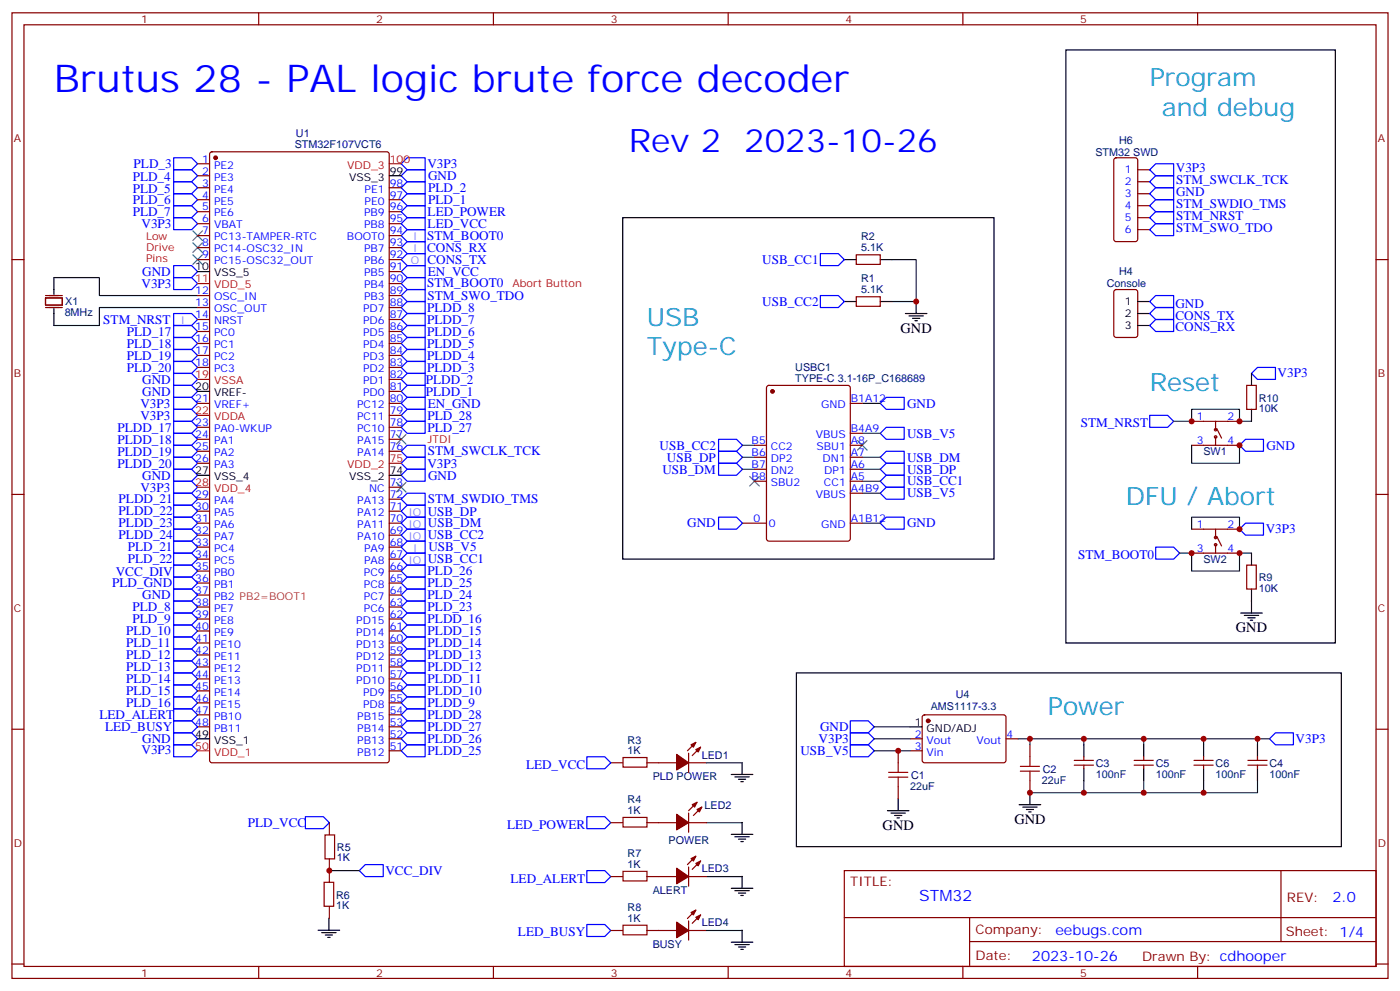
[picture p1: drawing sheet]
<svg xmlns="http://www.w3.org/2000/svg" width="412mm" height="292mm" viewBox="0 0 412 292" stroke-linecap="round" stroke-linejoin="round" font-family="sans-serif">
<defs><g id="words">
<text font-size="11.3" fill="#00f" x="15.9" y="27.1">Brutus 28 - PAL logic brute force decoder</text>
<text font-size="9.5" fill="#00f" x="185.2" y="44.7">Rev 2 2023-10-26</text>
<g font-size="7.4" fill="#09f">
<text x="338.7" y="25.3">Program</text>
<text x="342.2" y="34.1">and debug</text>
<text x="190.5" y="95.8">USB</text>
<text x="190.5" y="104.7">Type-C</text>
<text x="338.7" y="115.3">Reset</text>
<text x="331.6" y="148.8">DFU / Abort</text>
<text x="308.7" y="210.5">Power</text>
</g>
<text font-size="4.6" fill="#00f" x="270.8" y="265.4">STM32</text>
<g font-size="4.2">
<text x="265.3" y="98">GND</text>
<text x="364.1" y="186.2">GND</text>
<text x="260" y="244.4">GND</text>
<text x="298.8" y="242.6">GND</text>
</g>
<g font-size="4.2" fill="#00f">
<text x="392.5" y="265.6">2.0</text>
<text x="310.9" y="275.2">eebugs.com</text>
<text x="304" y="283">2023-10-26</text>
</g>
<g font-size="3.9" fill="#00f">
<text x="39.1" y="53.2">PLD_4</text>
<text x="39.4" y="49.5">PLD_3</text>
<text x="125.9" y="49.5">V3P3</text>
<text x="126.1" y="53">GND</text>
<text x="346.4" y="50.6">V3P3</text>
<text x="39.1" y="56.7">PLD_5</text>
<text x="126.1" y="56.5">PLD_2</text>
<text x="346.4" y="57.7">GND</text>
<text x="346.4" y="54.2">STM_SWCLK_TCK</text>
<text x="39.1" y="63.7">PLD_7</text>
<text x="39.1" y="60.2">PLD_6</text>
<text x="126" y="63.6">LED_POWER</text>
<text x="126.1" y="60.1">PLD_1</text>
<text x="346.4" y="61.3">STM_SWDIO_TMS</text>
<text x="346.4" y="64.8">STM_NRST</text>
<text x="41.7" y="67.1">V3P3</text>
<text x="125.8" y="70.6">STM_BOOT0</text>
<text x="126" y="67.1">LED_VCC</text>
<text x="346.4" y="68.3">STM_SWO_TDO</text>
<text x="125.8" y="74.1">CONS_RX</text>
<text x="125.9" y="77.7">CONS_TX</text>
<text x="224.6" y="77.7">USB_CC1</text>
<text x="41.9" y="81.2">GND</text>
<text x="126" y="81.2">EN_VCC</text>
<text x="41.7" y="84.8">V3P3</text>
<text x="125.8" y="84.6">STM_BOOT0</text>
<text x="125.9" y="88.3">STM_SWO_TDO</text>
<text x="30.4" y="95.4">STM_NRST</text>
<text x="125.8" y="91.8">PLDD_8</text>
<text x="125.8" y="95.3">PLDD_7</text>
<text x="224.6" y="90">USB_CC2</text>
<text x="346.3" y="90.6">GND</text>
<text x="346.3" y="94.1">CONS_TX</text>
<text x="37.4" y="98.9">PLD_17</text>
<text x="125.8" y="98.9">PLDD_6</text>
<text x="346.3" y="97.6">CONS_RX</text>
<text x="37.4" y="105.9">PLD_19</text>
<text x="37.4" y="102.4">PLD_18</text>
<text x="125.8" y="102.4">PLDD_5</text>
<text x="125.8" y="105.9">PLDD_4</text>
<text x="37.4" y="109.5">PLD_20</text>
<text x="41.9" y="113">GND</text>
<text x="125.5" y="113">PLDD_2</text>
<text x="125.8" y="109.5">PLDD_3</text>
<text x="376.4" y="111.1">V3P3</text>
<text x="41.9" y="116.5">GND</text>
<text x="125.5" y="116.5">PLDD_1</text>
<text x="41.3" y="123.6">V3P3</text>
<text x="41.3" y="120">V3P3</text>
<text x="125.9" y="123.6">PLD_28</text>
<text x="126" y="120">EN_GND</text>
<text x="267.2" y="120">GND</text>
<text x="318.4" y="125.8">STM_NRST</text>
<text x="34.6" y="130.6">PLDD_18</text>
<text x="34.6" y="127.1">PLDD_17</text>
<text x="125.9" y="127.1">PLD_27</text>
<text x="267.2" y="128.9">USB_V5</text>
<text x="34.6" y="137.7">PLDD_20</text>
<text x="34.6" y="134.2">PLDD_19</text>
<text x="125.9" y="137.7">V3P3</text>
<text x="126.1" y="134.1">STM_SWCLK_TCK</text>
<text x="194.3" y="132.4">USB_CC2</text>
<text x="196.4" y="135.9">USB_DP</text>
<text x="267.2" y="135.9">USB_DM</text>
<text x="373" y="132.4">GND</text>
<text x="41.9" y="141.2">GND</text>
<text x="126.1" y="141.2">GND</text>
<text x="195.1" y="139.4">USB_DM</text>
<text x="267.2" y="143">USB_CC1</text>
<text x="267.2" y="139.4">USB_DP</text>
<text x="34.9" y="148.3">PLDD_21</text>
<text x="41.3" y="144.7">V3P3</text>
<text x="126" y="148.2">STM_SWDIO_TMS</text>
<text x="267.2" y="146.5">USB_V5</text>
<text x="34.9" y="155.3">PLDD_23</text>
<text x="34.9" y="151.8">PLDD_22</text>
<text x="126" y="151.8">USB_DP</text>
<text x="126.1" y="155.3">USB_DM</text>
<text x="202.4" y="155.3">GND</text>
<text x="267.2" y="155.3">GND</text>
<text x="34.9" y="158.8">PLDD_24</text>
<text x="126" y="158.8">USB_CC2</text>
<text x="372.8" y="157">V3P3</text>
<text x="37.7" y="165.9">PLD_22</text>
<text x="37.7" y="162.4">PLD_21</text>
<text x="126" y="165.9">USB_CC1</text>
<text x="126.2" y="162.4">USB_V5</text>
<text x="317.5" y="164.6">STM_BOOT0</text>
<text x="33.1" y="173">PLD_GND</text>
<text x="34.1" y="169.6">VCC_DIV</text>
<text x="126" y="169.4">PLD_26</text>
<text x="126" y="173">PLD_25</text>
<text x="41.9" y="176.5">GND</text>
<text x="126" y="176.5">PLD_24</text>
<text x="39.1" y="183.5">PLD_9</text>
<text x="39.1" y="180">PLD_8</text>
<text x="126" y="183.5">PLDD_16</text>
<text x="126" y="180">PLD_23</text>
<text x="37.1" y="190.6">PLD_11</text>
<text x="37.1" y="187.1">PLD_10</text>
<text x="126" y="187.1">PLDD_15</text>
<text x="126" y="190.6">PLDD_14</text>
<text x="37.1" y="197.6">PLD_13</text>
<text x="37.1" y="194.1">PLD_12</text>
<text x="126" y="194.1">PLDD_13</text>
<text x="126" y="197.6">PLDD_12</text>
<text x="37.1" y="201.2">PLD_14</text>
<text x="126" y="201.2">PLDD_11</text>
<text x="37.1" y="208.2">PLD_16</text>
<text x="37.1" y="204.7">PLD_15</text>
<text x="126" y="204.7">PLDD_10</text>
<text x="126" y="208.2">PLDD_9</text>
<text x="29.3" y="211.9">LED_ALERT</text>
<text x="30.9" y="215.3">LED_BUSY</text>
<text x="126" y="211.8">PLDD_28</text>
<text x="126" y="215.3">PLDD_27</text>
<text x="241.6" y="215.3">GND</text>
<text x="41.7" y="222">V3P3</text>
<text x="41.9" y="218.8">GND</text>
<text x="126" y="218.8">PLDD_26</text>
<text x="241.2" y="218.8">V3P3</text>
<text x="381.7" y="218.7">V3P3</text>
<text x="126" y="222.3">PLDD_25</text>
<text x="154.9" y="226.4">LED_VCC</text>
<text x="235.8" y="222.3">USB_V5</text>
<text x="73" y="243.6">PLD_VCC</text>
<text x="149.4" y="244">LED_POWER</text>
<text x="113.6" y="257.6">VCC_DIV</text>
<text x="150.4" y="259.9">LED_ALERT</text>
<text x="152.6" y="275.8">LED_BUSY</text>
</g>
<g font-size="3.9" fill="#800">
<text x="250.5" y="260.9">TITLE:</text>
<text x="379.1" y="265.6">REV:</text>
<text x="287.4" y="275.1">Company:</text>
<text x="378.7" y="275.8">Sheet: 1/4</text>
<text x="287.4" y="282.8">Date:</text>
<text x="336.4" y="282.9">Drawn By: cdhooper</text>
</g>
<g font-size="3.2" fill="#800">
<text x="41.6" y="6.8">1</text>
<text x="110.8" y="6.8">2</text>
<text x="179.9" y="6.8">3</text>
<text x="249.1" y="6.8">4</text>
<text x="318.2" y="6.8">5</text>
<text x="4.1" y="41.9">A</text>
<text x="405.9" y="41.9">A</text>
<text x="4.1" y="111">B</text>
<text x="405.9" y="111">B</text>
<text x="4.1" y="180.2">C</text>
<text x="405.9" y="180.2">C</text>
<text x="4.1" y="249.3">D</text>
<text x="405.9" y="249.3">D</text>
<text x="41.6" y="287.6">1</text>
<text x="110.8" y="287.6">2</text>
<text x="179.9" y="287.6">3</text>
<text x="249.1" y="287.6">4</text>
<text x="318.2" y="287.6">5</text>
</g>
<g font-size="3.2" fill="#000080">
<text x="87.2" y="40.5">U1</text>
<text x="86.8" y="43.6">STM32F107VCT6</text>
<text x="322.7" y="45.8">STM32 SWD</text>
<text x="329.7" y="42.4">H6</text>
<text x="253.6" y="70.8">R2</text>
<text x="253.6" y="74">5.1K</text>
<text x="253.6" y="83.1">R1</text>
<text x="329.7" y="81.1">H4</text>
<text x="19.2" y="89.9">X1</text>
<text x="253.6" y="86.3">5.1K</text>
<text x="326" y="84.7">Console</text>
<text x="19" y="93.1">8MHz</text>
<text x="234.3" y="112.4">TYPE-C 3.1-16P_C168689</text>
<text x="234.3" y="109.3">USBC1</text>
<text x="370.8" y="118.3">R10</text>
<text x="370.8" y="121.3">10K</text>
<text x="354.5" y="134">SW1</text>
<text x="354.5" y="165.8">SW2</text>
<text x="370.8" y="171.2">R9</text>
<text x="370.8" y="174.2">10K</text>
<text x="274.2" y="209.2">AMS1117-3.3</text>
<text x="281.5" y="205.6">U4</text>
<text x="184.9" y="218.9">R3</text>
<text x="184.9" y="222">1K</text>
<text x="206.7" y="223.4">LED1</text>
<text x="307.2" y="227.5">C2</text>
<text x="322.8" y="225.7">C3</text>
<text x="340.4" y="225.7">C5</text>
<text x="358.1" y="225.7">C6</text>
<text x="373.9" y="225.7">C4</text>
<text x="192.3" y="229.7">PLD POWER</text>
<text x="268.1" y="232.5">22uF</text>
<text x="268.4" y="229.3">C1</text>
<text x="306.9" y="230.7">22uF</text>
<text x="322.8" y="229">100nF</text>
<text x="340.4" y="229">100nF</text>
<text x="358.1" y="229">100nF</text>
<text x="373.9" y="229">100nF</text>
<text x="184.9" y="239.7">1K</text>
<text x="184.9" y="236.6">R4</text>
<text x="207.5" y="238.2">LED2</text>
<text x="99.3" y="250.5">R5</text>
<text x="197" y="248.6">POWER</text>
<text x="99.3" y="253.6">1K</text>
<text x="184.9" y="255.5">1K</text>
<text x="184.9" y="252.5">R7</text>
<text x="206.7" y="256.9">LED3</text>
<text x="192.3" y="263.3">ALERT</text>
<text x="99" y="267.7">1K</text>
<text x="99" y="264.6">R6</text>
<text x="184.9" y="268.3">R8</text>
<text x="184.9" y="271.4">1K</text>
<text x="206.7" y="272.8">LED4</text>
<text x="192.3" y="279.1">BUSY</text>
</g>
<g font-size="3.2" fill="#00f">
<text x="59.5" y="47.9">1</text>
<text x="59.5" y="51.4">2</text>
<text x="63" y="49.6">PE2</text>
<text x="63" y="53.2">PE3</text>
<text x="331.4" y="51">1</text>
<text x="59.5" y="54.9">3</text>
<text x="59.5" y="58.5">4</text>
<text x="63" y="56.7">PE4</text>
<text x="107.4" y="56.7">PE1</text>
<text x="114.8" y="58.5">97</text>
<text x="114.8" y="54.9">98</text>
<text x="331.4" y="54.6">2</text>
<text x="331.4" y="58.1">3</text>
<text x="59.5" y="62">5</text>
<text x="59.5" y="65.5">6</text>
<text x="63" y="60.2">PE5</text>
<text x="63" y="63.7">PE6</text>
<text x="107.2" y="63.7">PB9</text>
<text x="107.4" y="60.2">PE0</text>
<text x="114.8" y="65.5">95</text>
<text x="114.8" y="62">96</text>
<text x="331.4" y="61.6">4</text>
<text x="331.4" y="65.2">5</text>
<text x="59.5" y="69">7</text>
<text x="63" y="67.3">VBAT</text>
<text x="63" y="70.8">PC13-TAMPER-RTC</text>
<text x="102.2" y="70.8">BOOT0</text>
<text x="107.2" y="67.3">PB8</text>
<text x="114.8" y="69">94</text>
<text x="331.4" y="68.7">6</text>
<text x="59.5" y="72.6">8</text>
<text x="59.5" y="76.1">9</text>
<text x="63" y="74.3">PC14-OSC32_IN</text>
<text x="63" y="77.9">PC15-OSC32_OUT</text>
<text x="107.2" y="77.9">PB6</text>
<text x="107.2" y="74.3">PB7</text>
<text x="114.8" y="76.1">92</text>
<text x="114.8" y="72.6">93</text>
<text x="107.2" y="81.4">PB5</text>
<text x="114.8" y="83.1">90</text>
<text x="114.8" y="79.6">91</text>
<text x="57.5" y="86.7">12</text>
<text x="63" y="88.4">OSC_IN</text>
<text x="107.2" y="88.4">PB3</text>
<text x="107.2" y="84.9">PB4</text>
<text x="114.8" y="86.7">89</text>
<text x="57.5" y="90.2">13</text>
<text x="57.5" y="93.7">14</text>
<text x="63" y="92">OSC_OUT</text>
<text x="63" y="95.5">NRST</text>
<text x="107" y="95.5">PD6</text>
<text x="107" y="92">PD7</text>
<text x="114.8" y="93.7">87</text>
<text x="114.8" y="90.2">88</text>
<text x="57.5" y="97.3">15</text>
<text x="57.5" y="100.8">16</text>
<text x="63" y="99">PC0</text>
<text x="107" y="99">PD5</text>
<text x="114.8" y="100.8">85</text>
<text x="114.8" y="97.3">86</text>
<text x="57.5" y="104.3">17</text>
<text x="57.5" y="107.8">18</text>
<text x="63" y="102.6">PC1</text>
<text x="63" y="106.1">PC2</text>
<text x="107" y="106.1">PD3</text>
<text x="107" y="102.6">PD4</text>
<text x="114.8" y="107.8">83</text>
<text x="114.8" y="104.3">84</text>
<text x="63" y="109.6">PC3</text>
<text x="107" y="113.1">PD1</text>
<text x="107" y="109.6">PD2</text>
<text x="114.8" y="111.4">82</text>
<text x="57.5" y="118.4">21</text>
<text x="107" y="116.7">PD0</text>
<text x="114.8" y="118.4">80</text>
<text x="114.8" y="114.9">81</text>
<text x="250.6" y="118.4">B1A12</text>
<text x="57.5" y="125.5">23</text>
<text x="63" y="120.2">VREF+</text>
<text x="105.2" y="123.7">PC11</text>
<text x="105.2" y="120.2">PC12</text>
<text x="114.8" y="125.5">78</text>
<text x="114.8" y="122">79</text>
<text x="241.9" y="120.2">GND</text>
<text x="352.5" y="123.7">1</text>
<text x="361.6" y="123.7">2</text>
<text x="57.5" y="129">24</text>
<text x="63" y="127.2">PA0-WKUP</text>
<text x="63" y="130.8">PA1</text>
<text x="105.2" y="127.2">PC10</text>
<text x="105.2" y="130.8">PA15</text>
<text x="114.8" y="129">77</text>
<text x="221.4" y="130.8">B5</text>
<text x="240.3" y="129">VBUS</text>
<text x="250.6" y="130.8">A8</text>
<text x="250.6" y="127.2">B4A9</text>
<text x="352.5" y="130.8">3</text>
<text x="361.6" y="130.8">4</text>
<text x="57.5" y="132.5">25</text>
<text x="57.5" y="136.1">26</text>
<text x="63" y="134.3">PA2</text>
<text x="63" y="137.8">PA3</text>
<text x="105.2" y="134.3">PA14</text>
<text x="114.8" y="132.5">76</text>
<text x="221.4" y="134.3">B6</text>
<text x="221.4" y="137.8">B7</text>
<text x="227.1" y="132.5">CC2</text>
<text x="227.1" y="136.1">DP2</text>
<text x="240.5" y="132.5">SBU1</text>
<text x="242.3" y="136.1">DN1</text>
<text x="250.6" y="137.8">A6</text>
<text x="250.6" y="134.3">A7</text>
<text x="114.8" y="143.1">73</text>
<text x="221.4" y="141.4">B8</text>
<text x="227.1" y="139.6">DN2</text>
<text x="227.1" y="143.1">SBU2</text>
<text x="242.7" y="143.1">CC1</text>
<text x="242.8" y="139.6">DP1</text>
<text x="250.6" y="141.4">A5</text>
<text x="57.5" y="146.6">29</text>
<text x="63" y="148.4">PA4</text>
<text x="105.2" y="148.4">PA13</text>
<text x="108.8" y="144.9">NC</text>
<text x="114.8" y="146.6">72</text>
<text x="240.3" y="146.6">VBUS</text>
<text x="250.6" y="144.9">A4B9</text>
<text x="57.5" y="150.2">30</text>
<text x="57.5" y="153.7">31</text>
<text x="63" y="151.9">PA5</text>
<text x="63" y="155.5">PA6</text>
<text x="105.2" y="155.5">PA11</text>
<text x="105.2" y="151.9">PA12</text>
<text x="114.8" y="153.7">70</text>
<text x="114.8" y="150.2">71</text>
<text x="222" y="153.7">0</text>
<text x="226.5" y="155.1">0</text>
<text x="241.9" y="155.5">GND</text>
<text x="250.6" y="153.7">A1B12</text>
<text x="352.5" y="155.5">1</text>
<text x="361.6" y="155.5">2</text>
<text x="57.5" y="157.2">32</text>
<text x="57.5" y="160.8">33</text>
<text x="63" y="159">PA7</text>
<text x="105.2" y="159">PA10</text>
<text x="114.8" y="160.8">68</text>
<text x="114.8" y="157.2">69</text>
<text x="57.5" y="164.3">34</text>
<text x="57.5" y="167.8">35</text>
<text x="63" y="162.5">PC4</text>
<text x="63" y="166.1">PC5</text>
<text x="107.2" y="166.1">PA8</text>
<text x="107.2" y="162.5">PA9</text>
<text x="114.8" y="167.8">66</text>
<text x="114.8" y="164.3">67</text>
<text x="352.5" y="162.5">3</text>
<text x="361.6" y="162.5">4</text>
<text x="57.5" y="171.3">36</text>
<text x="63" y="169.6">PB0</text>
<text x="63" y="173.1">PB1</text>
<text x="107.2" y="173.1">PC8</text>
<text x="107.2" y="169.6">PC9</text>
<text x="114.8" y="171.3">65</text>
<text x="57.5" y="174.9">37</text>
<text x="57.5" y="178.4">38</text>
<text x="63" y="176.6">PB2 PB2=BOOT1</text>
<text x="107.2" y="176.6">PC7</text>
<text x="114.8" y="178.4">63</text>
<text x="114.8" y="174.9">64</text>
<text x="57.5" y="181.9">39</text>
<text x="57.5" y="185.5">40</text>
<text x="63" y="180.2">PE7</text>
<text x="63" y="183.7">PE8</text>
<text x="105" y="183.7">PD15</text>
<text x="107.2" y="180.2">PC6</text>
<text x="114.8" y="185.5">61</text>
<text x="114.8" y="181.9">62</text>
<text x="57.5" y="189">41</text>
<text x="63" y="187.2">PE9</text>
<text x="63" y="190.7">PE10</text>
<text x="105" y="190.7">PD13</text>
<text x="105" y="187.2">PD14</text>
<text x="114.8" y="189">60</text>
<text x="57.5" y="192.5">42</text>
<text x="57.5" y="196">43</text>
<text x="63" y="194.3">PE11</text>
<text x="63" y="197.8">PE12</text>
<text x="105" y="197.8">PD11</text>
<text x="105" y="194.3">PD12</text>
<text x="114.8" y="196">58</text>
<text x="114.8" y="192.5">59</text>
<text x="57.5" y="199.6">44</text>
<text x="57.5" y="203.1">45</text>
<text x="63" y="201.3">PE13</text>
<text x="105" y="201.3">PD10</text>
<text x="114.8" y="203.1">56</text>
<text x="114.8" y="199.6">57</text>
<text x="57.5" y="206.6">46</text>
<text x="63" y="204.9">PE14</text>
<text x="63" y="208.4">PE15</text>
<text x="107" y="208.4">PD8</text>
<text x="107" y="204.9">PD9</text>
<text x="114.8" y="206.6">55</text>
<text x="57.5" y="210.1">47</text>
<text x="57.5" y="213.7">48</text>
<text x="63" y="211.9">PB10</text>
<text x="63" y="215.4">PB11</text>
<text x="105.2" y="215.4">PB14</text>
<text x="105.2" y="211.9">PB15</text>
<text x="114.8" y="213.7">53</text>
<text x="114.8" y="210.1">54</text>
<text x="105.2" y="219">PB13</text>
<text x="114.8" y="220.7">51</text>
<text x="114.8" y="217.2">52</text>
<text x="269.4" y="217.2">2</text>
<text x="269.4" y="220.7">3</text>
<text x="272.9" y="219">Vout</text>
<text x="287.7" y="219">Vout</text>
<text x="296.5" y="217.2">4</text>
<text x="105.2" y="222.5">PB12</text>
<text x="272.9" y="222.5">Vin</text>
</g>
<g font-size="3.2" fill="#f00">
<text x="114.8" y="47.9">100</text>
<text x="102.3" y="49.6">VDD_3</text>
<text x="43" y="70.8">Low</text>
<text x="43" y="74">Drive</text>
<text x="43" y="77.2">Pins</text>
<text x="57.5" y="83.1">11</text>
<text x="63" y="84.9">VDD_5</text>
<text x="151" y="84.6">Abort Button</text>
<text x="57.5" y="111.4">19</text>
<text x="63" y="113.1">VSSA</text>
<text x="57.5" y="122">22</text>
<text x="63" y="123.7">VDDA</text>
<text x="125.9" y="130.4">JTDI</text>
<text x="102.3" y="137.8">VDD_2</text>
<text x="114.8" y="136.1">75</text>
<text x="57.5" y="143.1">28</text>
<text x="63" y="144.9">VDD_4</text>
<text x="57.5" y="220.7">50</text>
<text x="63" y="222.5">VDD_1</text>
</g>
<g font-size="3.2">
<text x="102.8" y="53.2">VSS_3</text>
<text x="114.8" y="51.4">99</text>
<text x="57.5" y="79.6">10</text>
<text x="63" y="81.4">VSS_5</text>
<text x="331.4" y="89.9">1</text>
<text x="331.4" y="93.4">2</text>
<text x="331.4" y="96.9">3</text>
<text x="57.5" y="114.9">20</text>
<text x="63" y="116.7">VREF-</text>
<text x="57.5" y="139.6">27</text>
<text x="63" y="141.4">VSS_4</text>
<text x="102.8" y="141.4">VSS_2</text>
<text x="114.8" y="139.6">74</text>
<text x="269.4" y="213.7">1</text>
<text x="272.9" y="215.4">GND/ADJ</text>
<text x="57.5" y="217.2">49</text>
<text x="63" y="219">VSS_1</text>
</g>
<g font-size="3.2" fill="#f0f">
<text x="121.7" y="70.6">I</text>
<text x="121" y="77.9">O</text>
<text x="121.7" y="74.3">I</text>
<text x="53.3" y="95.5">I</text>
<text x="120.3" y="151.9">IO</text>
<text x="120.3" y="155.5">IO</text>
<text x="120.3" y="159">IO</text>
<text x="120.3" y="166.1">IO</text>
<text x="121.7" y="162.5">I</text>
</g>
</g></defs>
<g fill="none" stroke="#870000" stroke-width=".35">
<path d="M3.5 3.8h405.4v284.3h-405.4zM7.1 7.3h398.2v277.3h-398.2zM76.2 3.8v3.5M145.3 3.8v3.5M214.5 3.8v3.5M283.6 3.8v3.5M352.8 3.8v3.5M58.2 48.2h3.5M58.2 51.8h3.5M58.2 55.3h3.5M58.2 58.8h3.5M62 44.9l.4-.2h51.5l.7 .4 .1 178.8-.5 .7h-51.8l-.6-.4-.1-178.8z"/>
<path d="M114.7 55.3h3.5M114.7 58.8h3.5M328.3 46.7l.5-.2h5.6l.7 .4v23.5l-.4 .7-5.9 .1-.7-.5v-23.5zM335.1 50h3.6M335.1 53.5h3.6M335.1 57h3.6M3.5 76.4h3.6M58.2 76.4h3.5M58.2 62.3h3.5M58.2 65.9h3.5M58.2 69.4h3.5M58.2 72.9h3.5"/>
<path d="M114.7 76.4h3.5M114.7 62.3h3.5M114.7 65.9h3.5M114.7 69.4h3.5M114.7 72.9h3.5M114.7 80h3.5M252.2 75h7.1v2.9h-7.1zM335.1 60.6h3.6M335.1 64.1h3.6M335.1 67.6h3.6M405.3 76.4h3.6M13.4 87.7h4.9v2.2h-4.9z"/>
<path d="M13.4 90.6h4.9M13.4 87h4.9M58.2 90.6h3.5M58.2 87h3.5M58.2 94.1h3.5M58.2 97.6h3.5M114.7 90.6h3.5M114.7 87h3.5M114.7 94.1h3.5M114.7 97.6h3.5M114.7 83.5h3.5M252.2 87.4h7.1v2.8h-7.1z"/>
<path d="M328.3 85.5l.5-.2h5.6l.7 .4v13l-.4 .6-5.9 .1-.7-.5v-12.9zM58.2 101.1h3.5M58.2 104.7h3.5M58.2 108.2h3.5M58.2 118.8h3.5M114.7 101.1h3.5M114.7 104.7h3.5M114.7 108.2h3.5M114.7 118.8h3.5M114.7 115.3h3.5M114.7 111.7h3.5M226 113.7l.5-.2h23.3l.6 .4 .1 44.7-.5 .7h-23.5l-.7-.4v-44.7z"/>
<path d="M250.5 118.8h3.5M367.2 113.5h2.9v7h-2.9zM58.2 125.8h3.5M58.2 129.4h3.5M58.2 132.9h3.5M58.2 136.4h3.5M114.7 125.8h3.5M114.7 129.4h3.5M114.7 132.9h3.5M114.7 122.3h3.5M222.2 131.1h3.6M222.2 134.7h3.6"/>
<path d="M222.2 138.2h3.6M250.5 131.1h3.5M250.5 134.7h3.5M250.5 138.2h3.5M250.5 127.6h3.5M351 131.1h14.1M351 124.1h14.1M358.1 124.1v2.4M358.1 128.7v2.4M358.4 126.2l1.4 2.8M3.5 145.6h3.6M58.2 147h3.5"/>
<path d="M58.2 150.5h3.5M58.2 154.1h3.5M58.2 157.6h3.5M114.7 147h3.5M114.7 150.5h3.5M114.7 154.1h3.5M114.7 157.6h3.5M114.7 143.5h3.5M218.7 154.1h7.1M222.2 141.7h3.6M250.5 154.1h3.5M250.5 141.7h3.5"/>
<path d="M250.5 145.2h3.5M351 155.8h14.1M358.1 155.8v2.5M358.4 157.9l1.4 2.9M405.3 145.6h3.6M58.2 161.1h3.5M58.2 164.6h3.5M58.2 168.2h3.5M58.2 171.7h3.5M58.2 175.2h3.5M58.2 178.8h3.5M114.7 161.1h3.5"/>
<path d="M114.7 164.6h3.5M114.7 168.2h3.5M114.7 171.7h3.5M114.7 175.2h3.5M114.7 178.8h3.5M351 162.9h14.1M358.1 160.4v2.5M367.2 166.4h2.9v7.1h-2.9zM58.2 182.3h3.5M58.2 185.8h3.5M58.2 189.3h3.5M58.2 192.9h3.5"/>
<path d="M58.2 196.4h3.5M58.2 199.9h3.5M114.7 182.3h3.5M114.7 185.8h3.5M114.7 189.3h3.5M114.7 192.9h3.5M114.7 196.4h3.5M114.7 199.9h3.5M3.5 214.7h3.6M58.2 203.4h3.5M58.2 207h3.5M58.2 210.5h3.5"/>
<path d="M58.2 214h3.5M114.7 203.4h3.5M114.7 207h3.5M114.7 210.5h3.5M114.7 214h3.5M114.7 217.6h3.5M205 218.6l-2.5 2.5M268.1 217.6h3.5M271.9 210.7l.4-.2 23.6 .1 .4 .6v13l-.7 .4-23.5-.1-.5-.6v-12.7zM296.3 217.6h3.6M303.4 219.3v3.5M405.3 214.7h3.6"/>
<path d="M114.7 221.1h3.5M179.9 224.6h3.5M183.5 223.1h7.1v2.8h-7.1zM190.5 224.6h8.8M202.8 221.8v5.6M202.8 239.4v5.7M202.8 224.6h5.3M205.3 236.3l-2.5 2.4M206.4 220l-2.5 2.5M206.7 237.7l-2.4 2.4M264.6 221.1v3.5M264.6 231.7v3.5"/>
<path d="M268.1 221.1h3.5M303.4 229.9v3.5M316.4 223.9h5.7M316.4 225.3h5.7M319.3 222.8v1.1M319.3 225.3v1.1M334.1 223.9h5.6M334.1 225.3h5.6M336.9 222.8v1.1M336.9 225.3v1.1M351.7 223.9h5.7M351.7 225.3h5.7"/>
<path d="M354.5 222.8v1.1M354.5 225.3v1.1M367.6 223.9h5.6M367.6 225.3h5.6M370.4 222.8v1.1M370.4 225.3v1.1M95.5 259.8h2.8v7.1h-2.8zM95.7 245.9h2.9v7h-2.9zM97 242.3v3.5M97 252.8v7.1M179.9 258.1h3.5M179.9 242.3h3.5"/>
<path d="M183.5 240.7h7.1v2.8h-7.1zM183.5 256.6h7.1v2.8h-7.1zM190.5 258.1h8.8M190.5 242.3h8.8M202.8 258.1h5.3M202.8 255.3v5.6M202.8 242.3h5.3M205 252.1l-2.5 2.5M206.4 253.5l-2.5 2.5M248.7 256.4h156.6v28.2h-156.6zM377.3 256.4v20.9M97 266.9v3.6"/>
<path d="M179.9 274h3.5M183.5 272.5h7.1v2.8h-7.1zM190.5 274h8.8M202.8 271.2v5.6M202.8 274h5.3M205 268l-2.5 2.5M206.4 269.4l-2.5 2.5M248.7 270.2h156.5M285.6 277.3h119.6M285.6 270.2v14.1M3.5 283.9h3.6M76.2 284.6v3.5"/>
<path d="M145.3 284.6v3.5M214.5 284.6v3.5M283.6 284.6v3.5M352.8 284.6v3.5M405.3 283.9h3.6"/>
<circle cx="358.1" cy="128.7" r=".35"/>
<circle cx="358.1" cy="126.5" r=".35"/>
<circle cx="358.1" cy="158.3" r=".35"/>
<circle cx="358.1" cy="160.4" r=".35"/>
</g>
<g fill="none" stroke="#00f" stroke-width=".35">
<path d="M51.2 57h5.2l1.8 1.8-1.8 1.8h-5.2zM51.2 53.5h5.2l1.8 1.8-1.8 1.7h-5.2zM51.2 50h5.2l1.8 1.8-1.8 1.7h-5.2zM51.2 46.5h5.2l1.8 1.7-1.8 1.8h-5.2zM118.2 58.8l1.7-1.8h5.3v3.6h-5.3zM118.2 48.2l1.7-1.7h5.3v3.5h-5.3zM118.2 51.8l1.7-1.8h5.3v3.5h-5.3zM119.9 53.5h5.3v3.5h-5.3l-1.7-1.7zM338.7 50l1.7-1.8h5.3v3.6h-5.3zM338.7 57l1.7-1.7h5.3v3.5h-5.3zM338.7 53.5l1.7-1.7h5.3v3.5h-5.3zM51.2 60.6h5.2l1.8 1.7-1.8 1.8h-5.2z"/>
<path d="M51.2 64.1h5.2l1.8 1.8-1.8 1.7h-5.2zM51.2 78.2h5.2l1.8 1.8-1.8 1.7h-5.2zM118.2 80l1.7-1.8h5.3v3.5h-5.3zM118.2 69.4l1.7-1.8h5.3v3.6h-5.3zM118.2 76.4l1.7-1.7h5.3v3.5h-5.3zM118.2 72.9l1.7-1.7h5.3v3.5h-5.3zM118.2 62.3l1.7-1.7h5.3v3.5h-5.3zM118.2 65.9l1.7-1.8h5.3v3.5h-5.3zM241.7 74.7h5.2l1.8 1.7-1.8 1.8h-5.2zM338.7 67.6l1.7-1.7h5.3v3.5h-5.3zM338.7 60.6l1.7-1.8h5.3v3.5h-5.3zM338.7 64.1l1.7-1.8h5.3v3.6h-5.3z"/>
<path d="M51.2 99.4h5.2l1.8 1.7-1.8 1.8h-5.2zM51.2 95.8h5.2l1.8 1.8-1.8 1.8h-5.2zM51.2 81.7h5.2l1.8 1.8-1.8 1.8h-5.2zM51.2 92.3h5.2l1.8 1.8-1.8 1.7h-5.2zM118.2 83.5l1.7-1.8h5.3v3.6h-5.3zM118.2 90.6l1.7-1.8h5.3v3.5h-5.3zM118.2 94.1l1.7-1.8h5.3v3.5h-5.3zM118.2 97.6l1.7-1.8h5.3v3.6h-5.3zM118.2 87l1.7-1.7h5.3v3.5h-5.3zM241.7 87h5.2l1.8 1.8-1.8 1.8h-5.2zM338.7 95.8l1.7-1.7h5.3v3.5h-5.3zM340.4 87h5.3v3.6h-5.3l-1.7-1.8z"/>
<path d="M340.4 90.6h5.3v3.5h-5.3l-1.7-1.8zM51.2 106.4h5.2l1.8 1.8-1.8 1.8h-5.2zM51.2 102.9h5.2l1.8 1.8-1.8 1.7h-5.2zM51.2 117h5.2l1.8 1.8-1.8 1.7h-5.2zM51.2 113.5h5.2l1.8 1.8-1.8 1.7h-5.2zM51.2 110h5.2l1.8 1.7-1.8 1.8h-5.2zM118.2 101.1l1.7-1.7h5.3v3.5h-5.3zM118.2 108.2l1.7-1.8h5.3v3.6h-5.3zM118.2 118.8l1.7-1.8h5.3v3.5h-5.3zM119.9 102.9h5.3v3.5h-5.3l-1.7-1.7zM119.9 110h5.3v3.5h-5.3l-1.7-1.8zM119.9 113.5h5.3v3.5h-5.3l-1.7-1.7z"/>
<path d="M259.3 118.8l1.8-1.8h5.2v3.5h-5.2zM368.7 110l1.7-1.8h5.3v3.5h-5.3zM51.2 134.7h5.2l1.8 1.7-1.8 1.8h-5.2zM51.2 131.1h5.2l1.8 1.8-1.8 1.8h-5.2zM51.2 127.6h5.2l1.8 1.8-1.8 1.7h-5.2zM51.2 124.1h5.2l1.8 1.7-1.8 1.8h-5.2zM51.2 138.2h5.2l1.8 1.7-1.8 1.8h-5.2zM51.2 120.5h5.2l1.8 1.8-1.8 1.8h-5.2zM118.2 125.8l1.7-1.7h5.3v3.5h-5.3zM118.2 136.4l1.7-1.7h5.3v3.5h-5.3zM118.2 139.9l1.7-1.7h5.3v3.5h-5.3zM118.2 132.9l1.7-1.8h5.3v3.6h-5.3z"/>
<path d="M119.9 120.5h5.3v3.6h-5.3l-1.7-1.8zM211.7 129.4h5.3l1.7 1.7-1.7 1.8h-5.3zM211.7 132.9h5.3l1.7 1.8-1.7 1.7h-5.3zM211.7 136.4h5.3l1.7 1.8-1.7 1.7h-5.3zM259.3 138.2l1.8-1.8h5.2v3.5h-5.2zM259.3 134.7l1.8-1.8h5.2v3.5h-5.2zM259.3 127.6l1.8-1.8h5.2v3.6h-5.2zM338.7 122.3h5.3l1.7 1.8-1.7 1.7h-5.3zM365.1 131.1l1.8-1.7h5.3v3.5h-5.3zM51.2 155.8h5.2l1.8 1.8-1.8 1.7h-5.2zM51.2 152.3h5.2l1.8 1.8-1.8 1.7h-5.2zM51.2 148.8h5.2l1.8 1.7-1.8 1.8h-5.2z"/>
<path d="M51.2 145.2h5.2l1.8 1.8-1.8 1.8h-5.2zM51.2 159.3h5.2l1.8 1.8-1.8 1.8h-5.2zM51.2 141.7h5.2l1.8 1.8-1.8 1.7h-5.2zM118.2 157.6l1.7-1.8h5.3v3.5h-5.3zM118.2 147l1.7-1.8h5.3v3.6h-5.3zM118.2 150.5l1.7-1.7h5.3v3.5h-5.3zM118.2 154.1l1.7-1.8h5.3v3.5h-5.3zM211.7 152.3h5.3l1.7 1.8-1.7 1.7h-5.3zM259.3 141.7l1.8-1.8h5.2v3.6h-5.2zM259.3 154.1l1.8-1.8h5.2v3.5h-5.2zM259.3 145.2l1.8-1.7h5.2v3.5h-5.2zM365.1 155.8l1.8-1.7h5.3v3.5h-5.3z"/>
<path d="M51.2 166.4h5.2l1.8 1.8-1.8 1.7h-5.2zM51.2 162.9h5.2l1.8 1.7-1.8 1.8h-5.2zM51.2 177h5.2l1.8 1.8-1.8 1.7h-5.2zM51.2 173.5h5.2l1.8 1.7-1.8 1.8h-5.2zM51.2 169.9h5.2l1.8 1.8-1.8 1.8h-5.2zM118.2 168.2l1.7-1.8h5.3v3.5h-5.3zM118.2 171.7l1.7-1.8h5.3v3.6h-5.3zM118.2 175.2l1.7-1.7h5.3v3.5h-5.3zM118.2 178.8l1.7-1.8h5.3v3.5h-5.3zM118.2 164.6l1.7-1.7h5.3v3.5h-5.3zM118.2 161.1l1.7-1.8h5.3v3.6h-5.3zM340.4 161.1h5.3l1.8 1.8-1.8 1.7h-5.3z"/>
<path d="M51.2 198.2h5.2l1.8 1.7-1.8 1.8h-5.2zM51.2 194.6h5.2l1.8 1.8-1.8 1.8h-5.2zM51.2 191.1h5.2l1.8 1.8-1.8 1.7h-5.2zM51.2 187.6h5.2l1.8 1.7-1.8 1.8h-5.2zM51.2 184h5.2l1.8 1.8-1.8 1.8h-5.2zM51.2 180.5h5.2l1.8 1.8-1.8 1.7h-5.2zM118.2 182.3l1.7-1.8h5.3v3.5h-5.3zM118.2 185.8l1.7-1.8h5.3v3.6h-5.3zM118.2 192.9l1.7-1.8h5.3v3.5h-5.3zM118.2 196.4l1.7-1.8h5.3v3.6h-5.3zM118.2 199.9l1.7-1.7h5.3v3.5h-5.3zM119.9 187.6h5.3v3.5h-5.3l-1.7-1.8z"/>
<path d="M51.2 208.7h5.2l1.8 1.8-1.8 1.8h-5.2zM51.2 205.2h5.2l1.8 1.8-1.8 1.7h-5.2zM51.2 201.7h5.2l1.8 1.7-1.8 1.8h-5.2zM51.2 219.3h5.2l1.8 1.8-1.8 1.7h-5.2zM51.2 215.8h5.2l1.8 1.8-1.8 1.7h-5.2zM51.2 212.3h5.2l1.8 1.7-1.8 1.8h-5.2zM118.2 210.5l1.7-1.8h5.3v3.6h-5.3zM118.2 214l1.7-1.7h5.3v3.5h-5.3zM118.2 217.6l1.7-1.8h5.3v3.5h-5.3zM118.2 203.4l1.7-1.7h5.3v3.5h-5.3zM118.2 207l1.7-1.8h5.3v3.5h-5.3zM119.9 219.3h5.3v3.5h-5.3l-1.7-1.7z"/>
<path d="M250.5 219.3h5.3l1.7 1.8-1.7 1.7h-5.3zM250.5 215.8h5.3l1.7 1.8-1.7 1.7h-5.3zM250.5 212.3h5.3l1.7 1.7-1.7 1.8h-5.3zM373.9 217.6l1.8-1.8h5.3v3.5h-5.3zM172.9 222.8h5.3l1.7 1.8-1.7 1.8h-5.3zM90 240.5h5.2l1.8 1.8-1.8 1.7h-5.2zM105.8 256.4l1.8-1.8h5.3v3.5h-5.3zM172.9 256.4h5.3l1.7 1.7-1.7 1.8h-5.3zM172.9 240.5h5.3l1.7 1.8-1.7 1.7h-5.3zM172.9 272.2h5.3l1.7 1.8-1.7 1.8h-5.3z"/>
</g>
<g fill="none" stroke="#3c3" stroke-width=".35">
<path d="M56.8 75l2.8 2.9M56.8 71.5l2.8 2.8M56.8 68l2.8 2.8M59.6 75l-2.8 2.9M59.6 71.5l-2.8 2.8M59.6 68l-2.8 2.8M116.8 128l2.8 2.8M119.6 128l-2.8 2.8M252.6 129.7l2.8 2.8M255.4 129.7l-2.8 2.8M116.8 142.1l2.8 2.8M119.6 142.1l-2.8 2.8"/>
<path d="M220.8 140.3l2.9 2.8M223.7 140.3l-2.9 2.8"/>
</g>
<g fill="none" stroke="#008700" stroke-width=".35">
<path d="M262.8 76.4h7.1v12.4h-7.1M15.9 81.7h13.4v5.3h28.9M58.2 90.6h-28.9v5.2h-13.4M254 118.8h5.3M218.7 131.1h3.5M218.7 138.2h3.5M218.7 134.7h3.5M254 138.2h5.3M254 134.7h5.3M254 127.6h5.3M345.7 124.1h5.3v-3.6h14.1v3.6h3.6M351 131.1v5.3h14.1v-5.3"/>
<path d="M254 141.7h5.3M254 145.2h5.3M254 154.1h5.3M351 155.8v-3.5h14.1v3.5M347.5 162.9h3.5v5.3h14.1v-5.3h3.6M257.5 217.6h10.6M257.5 214h10.6M299.9 217.6h74M303.4 217.6v1.7M319.3 217.6v1.7M336.9 217.6v1.7M354.5 217.6v1.7"/>
<path d="M370.4 217.6v1.7M208.1 224.6h10.6M257.5 221.1h10.6M319.3 229.9v3.5M336.9 229.9v3.5h-33.5M354.5 229.9v3.5h-17.6M370.4 229.9v3.5h-15.9M97 256.4h8.8M208.1 258.1h10.6M208.1 242.3h10.6M208.1 274h10.6"/>
</g>
<g fill="none" stroke="#000" stroke-width=".35">
<path d="M314 14.7h79.3v174.6h-79.3zM114.7 51.8h3.5M58.2 80h3.5M183.4 64.1h109.4v100.5h-109.4zM248.7 76.4h3.5M259.3 76.4h3.5M15.9 81.7v5M15.9 90.9v4.9M248.7 88.8h3.5M259.3 88.8h3.5M266.7 92.3h6.3M267.8 93h4.2"/>
<path d="M268.8 93.7h2.1M269.5 94.4h.7M269.9 88.8v3.5M335.1 88.8h3.6M335.1 92.3h3.6M335.1 95.8h3.6M58.2 115.3h3.5M368.7 110v3.5M58.2 139.9h3.5M114.7 139.9h3.5M368.7 120.5v3.6M368.7 162.9v3.5"/>
<path d="M368.7 173.5v7M234.6 198.2h160.5v51.1h-160.5zM365.5 180.5h6.3M366.5 181.2h4.3M367.6 181.9h2.1M368.3 182.6h.7M58.2 217.6h3.5M268.1 214h3.5M319.3 219.3v3.5M336.9 219.3v3.5M354.5 219.3v3.5M370.4 219.3v3.5"/>
<path d="M215.4 228.1h6.4M216.5 228.8h4.2M217.5 229.5h2.2M218.2 230.2h.7M218.6 224.5v3.6M261.4 238.7h6.4M262.5 239.4h4.2M264.6 235.2v3.5M300.2 237h6.4M301.3 237.7h4.2M302.3 238.4h2.1M303 239.1h.7"/>
<path d="M303.4 233.4v3.6M319.3 226.4v3.5M336.9 226.4v3.5M354.5 226.4v3.5M370.4 226.4v3.5M215.4 245.7h6.4M216.5 246.4h4.2M217.5 247.1h2.2M218.2 247.8h.7M218.6 242.2v3.5M218.6 258v3.6M263.5 240.1h2.1"/>
<path d="M264.2 240.8h.7M93.7 273.9h6.4M94.8 274.6h4.2M95.8 275.3h2.1M96.5 276h.7M96.9 270.4v3.5M215.4 261.6h6.4M215.4 277.4h6.4M216.5 262.3h4.2M216.5 278.2h4.2M217.5 263h2.2M217.5 278.9h2.2"/>
<path d="M218.2 263.7h.7M218.2 279.6h.7M218.6 273.9v3.5"/>
</g>
<g fill="#870000" stroke="#870000" stroke-width=".35">
<path d="M205 254.2l1.4-.7-.7 1.5z"/>
<path d="M203.6 252.8l1.4-.7-.7 1.4z"/>
<path d="M199.3 255.7l3.5 2.4-3.5 2.1z"/>
<path d="M205 270.1l1.4-.7-.7 1.4z"/>
<path d="M203.6 268.7l1.4-.7-.7 1.4z"/>
<path d="M199.3 271.5l3.5 2.5-3.5 2.1z"/>
<path d="M205 220.7l1.4-.7-.7 1.4z"/>
<path d="M203.6 219.3l1.4-.7-.7 1.4z"/>
<path d="M199.3 222.1l3.5 2.5-3.5 2.1z"/>
<path d="M205.3 238.4l1.4-.7-.7 1.4z"/>
<path d="M203.9 237l1.4-.7-.7 1.4z"/>
<path d="M199.3 239.8l3.5 2.5-3.5 2.1z"/>
<circle cx="63.5" cy="46.5" r=".53"/>
<circle cx="227.5" cy="115.3" r=".53"/>
<circle cx="273.4" cy="212.3" r=".53"/>
</g>
<path d="M114.7 48.2h3.5M58.2 83.5h3.5M58.2 111.7h3.5M58.2 122.3h3.5M114.7 136.4h3.5M58.2 143.5h3.5M58.2 221.1h3.5" fill="none" stroke="#f00" stroke-width=".35"/>
<path d="M261.8 228.8h5.6M261.8 227.4h5.6M264.6 224.6v2.8M264.6 228.8v2.9M300.6 227.1h5.6M300.6 225.7h5.6M303.4 222.8v2.9M303.4 227.1v2.8" fill="none" stroke="#a10000" stroke-width=".35"/>
<g fill="#c00">
<circle cx="370.4" cy="217.6" r=".88"/>
<circle cx="354.5" cy="233.4" r=".88"/>
<circle cx="264.6" cy="221.1" r=".88"/>
<circle cx="303.4" cy="217.6" r=".88"/>
<circle cx="354.5" cy="217.6" r=".88"/>
<circle cx="336.9" cy="217.6" r=".88"/>
<circle cx="319.3" cy="217.6" r=".88"/>
<circle cx="336.9" cy="233.4" r=".88"/>
<circle cx="269.9" cy="88.8" r=".88"/>
<circle cx="303.4" cy="233.4" r=".88"/>
<circle cx="319.3" cy="233.4" r=".88"/>
<circle cx="97" cy="256.4" r=".88"/>
<circle cx="351" cy="124.1" r=".88"/>
<circle cx="365.1" cy="162.9" r=".88"/>
<circle cx="351" cy="162.9" r=".88"/>
<circle cx="365.1" cy="155.8" r=".88"/>
<circle cx="365.1" cy="131.1" r=".88"/>
<circle cx="365.1" cy="124.1" r=".88"/>
</g>
<use href="#words"/>
</svg>
